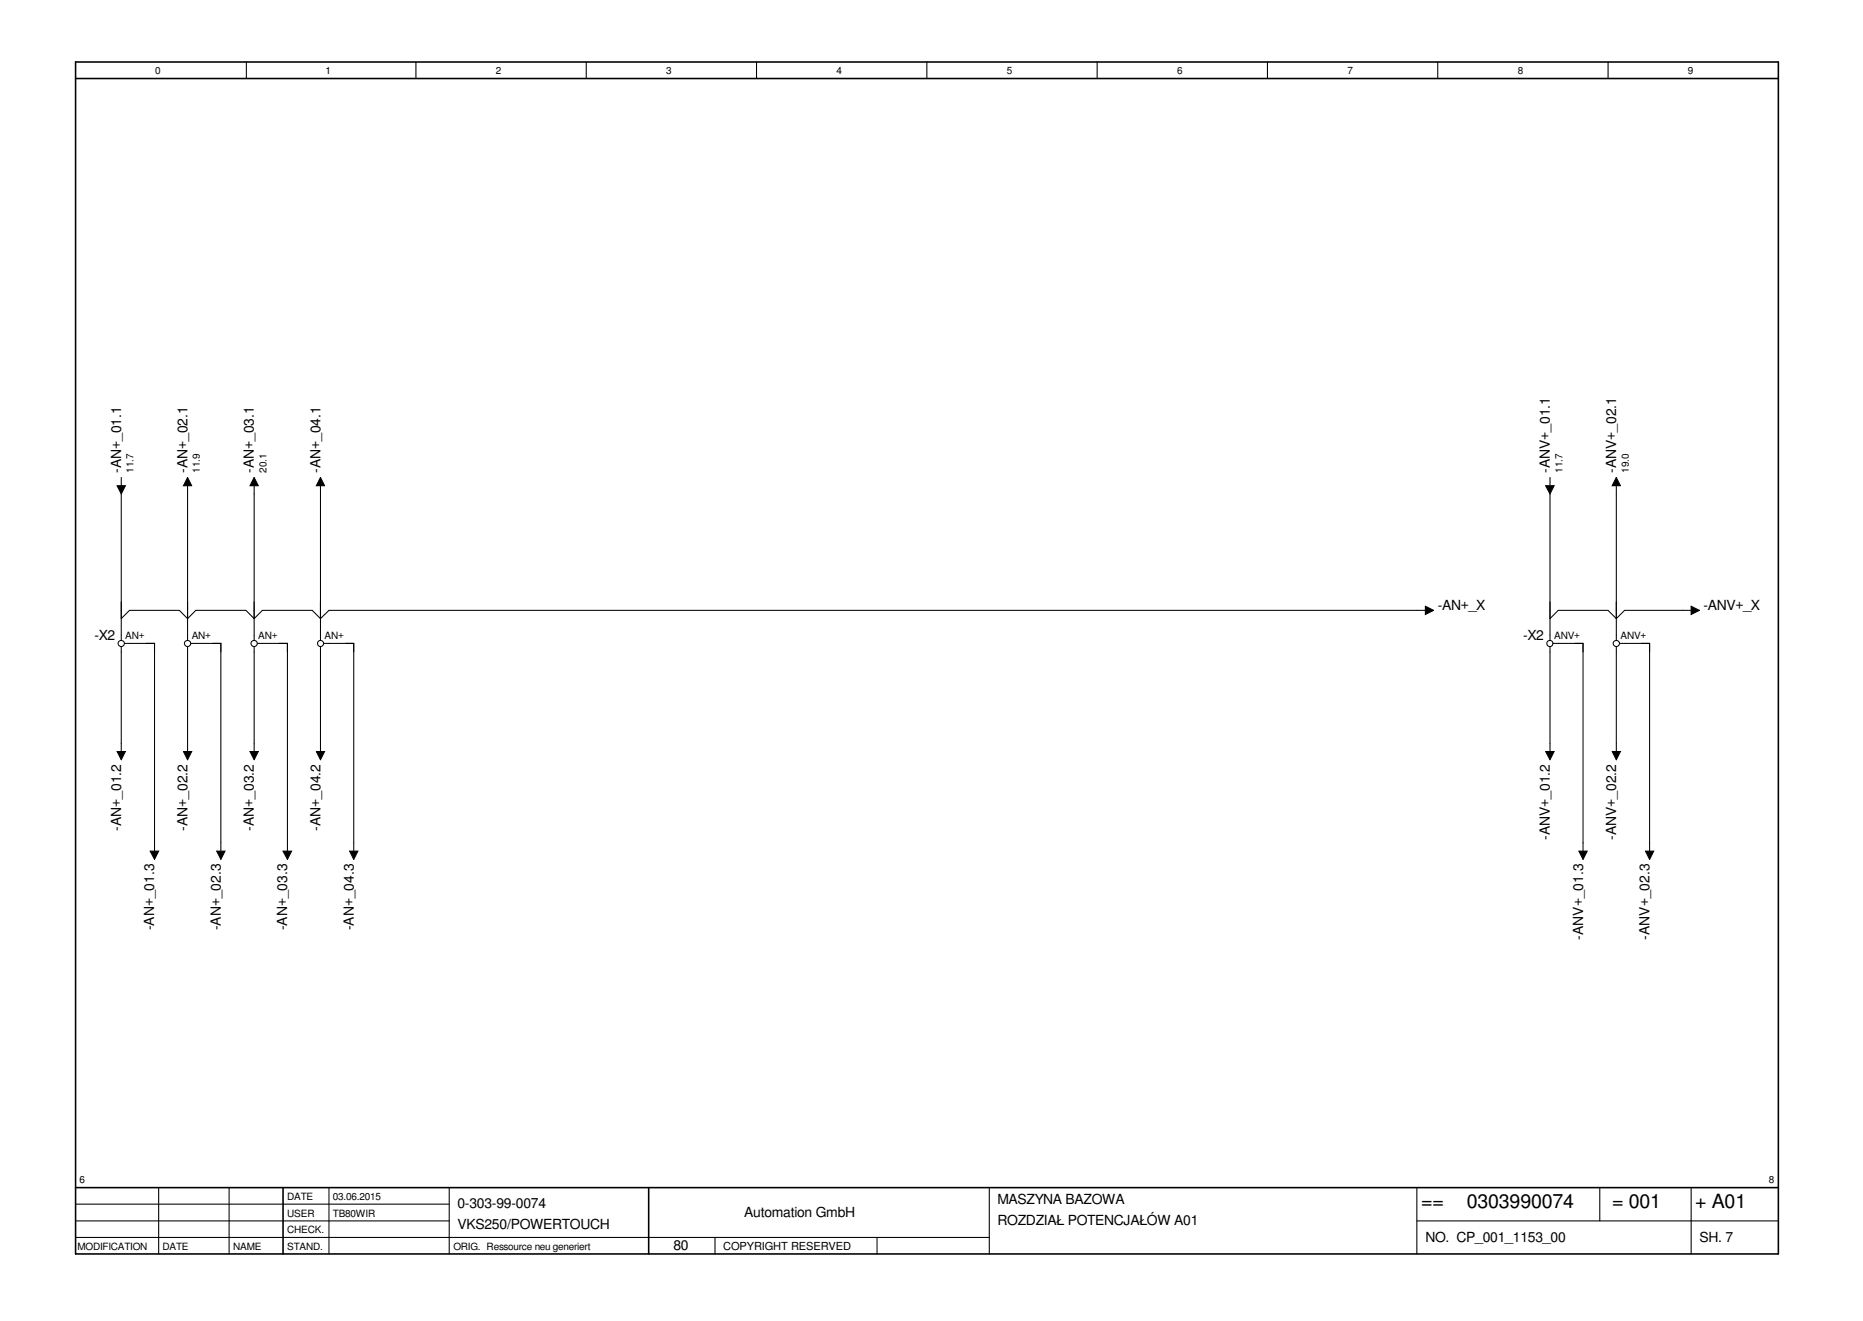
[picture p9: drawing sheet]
<svg xmlns="http://www.w3.org/2000/svg" width="297mm" height="211mm" viewBox="0 0 297 211" stroke-linecap="round" stroke-linejoin="round" font-family="sans-serif">
<defs><g id="words">
<g font-size="3.1">
<text x="226.6" y="192.9">==</text>
<text x="233.9" y="192.6">0303990074</text>
<text x="257" y="192.9">= 001</text>
<text x="270.3" y="192.9">+ A01</text>
</g>
<g font-size="2.2">
<text x="19.3" y="75.4" transform="rotate(-90 19.3 75.4)">-AN+_01.1</text>
<text x="29.9" y="75.4" transform="rotate(-90 29.9 75.4)">-AN+_02.1</text>
<text x="40.5" y="75.4" transform="rotate(-90 40.5 75.4)">-AN+_03.1</text>
<text x="51.1" y="75.4" transform="rotate(-90 51.1 75.4)">-AN+_04.1</text>
<text x="247.1" y="75.4" transform="rotate(-90 247.1 75.4)">-ANV+_01.1</text>
<text x="257.7" y="75.4" transform="rotate(-90 257.7 75.4)">-ANV+_02.1</text>
<text x="229.2" y="97.3">-AN+_X</text>
<text x="271.6" y="97.3">-ANV+_X</text>
<text x="15.1" y="102.1">-X2</text>
<text x="242.9" y="102.1">-X2</text>
<text x="19.3" y="132.4" transform="rotate(-90 19.3 132.4)">-AN+_01.2</text>
<text x="29.9" y="132.4" transform="rotate(-90 29.9 132.4)">-AN+_02.2</text>
<text x="40.5" y="132.4" transform="rotate(-90 40.5 132.4)">-AN+_03.2</text>
<text x="51.1" y="132.4" transform="rotate(-90 51.1 132.4)">-AN+_04.2</text>
<text x="247.1" y="133.9" transform="rotate(-90 247.1 133.9)">-ANV+_01.2</text>
<text x="257.7" y="133.9" transform="rotate(-90 257.7 133.9)">-ANV+_02.2</text>
<text x="24.6" y="148.3" transform="rotate(-90 24.6 148.3)">-AN+_01.3</text>
<text x="35.2" y="148.3" transform="rotate(-90 35.2 148.3)">-AN+_02.3</text>
<text x="45.8" y="148.3" transform="rotate(-90 45.8 148.3)">-AN+_03.3</text>
<text x="56.4" y="148.3" transform="rotate(-90 56.4 148.3)">-AN+_04.3</text>
<text x="252.4" y="149.8" transform="rotate(-90 252.4 149.8)">-ANV+_01.3</text>
<text x="263" y="149.8" transform="rotate(-90 263 149.8)">-ANV+_02.3</text>
<text x="159" y="192">MASZYNA BAZOWA</text>
<text x="72.9" y="192.6">0-303-99-0074</text>
<text x="72.9" y="195.9">VKS250/POWERTOUCH</text>
<text x="118.6" y="194.1">Automation GmbH</text>
<text x="159" y="195.3">ROZDZIAŁ POTENCJAŁÓW A01</text>
<text x="227.3" y="197.9">NO. CP_001_1153_00</text>
<text x="271" y="197.9">SH. 7</text>
<text x="107.4" y="199.3">80</text>
</g>
<text font-size="1.8" x="115.3" y="199.3">COPYRIGHT RESERVED</text>
<g font-size="1.6">
<text x="24.8" y="11.9">0</text>
<text x="51.9" y="11.9">1</text>
<text x="79.1" y="11.9">2</text>
<text x="106.2" y="11.9">3</text>
<text x="133.4" y="11.9">4</text>
<text x="160.5" y="11.9">5</text>
<text x="187.7" y="11.9">6</text>
<text x="214.8" y="11.9">7</text>
<text x="242" y="11.9">8</text>
<text x="269.1" y="11.9">9</text>
<text x="21.3" y="75.4" transform="rotate(-90 21.3 75.4)">11.7</text>
<text x="31.9" y="75.4" transform="rotate(-90 31.9 75.4)">11.9</text>
<text x="42.5" y="75.4" transform="rotate(-90 42.5 75.4)">20.1</text>
<text x="249.1" y="75.4" transform="rotate(-90 249.1 75.4)">11.7</text>
<text x="259.7" y="75.4" transform="rotate(-90 259.7 75.4)">19.0</text>
<text x="20" y="101.9">AN+</text>
<text x="30.6" y="101.9">AN+</text>
<text x="41.2" y="101.9">AN+</text>
<text x="51.8" y="101.9">AN+</text>
<text x="247.8" y="101.9">ANV+</text>
<text x="258.4" y="101.9">ANV+</text>
<text x="12.7" y="188.6">6</text>
<text x="45.8" y="191.3">DATE</text>
<text x="53.1" y="191.3">03.06.2015</text>
<text x="282" y="188.6">8</text>
<text x="45.8" y="196.6">CHECK.</text>
<text x="45.8" y="194">USER</text>
<text x="53.1" y="194">TB80WIR</text>
<text x="12.4" y="199.3">MODIFICATION</text>
<text x="25.9" y="199.3">DATE</text>
<text x="37.2" y="199.3">NAME</text>
<text x="45.8" y="199.3">STAND.</text>
<text x="72.3" y="199.3">ORIG. Ressource neu generiert</text>
</g>
</g></defs>
<path d="M202.3 9.7l-190.4 190.4M11.9 156.8l61.8 43.3" fill="none" stroke="#fff" stroke-width=".16"/>
<path d="M12 9.9h271.5v190h-271.5zM12 12.5h271.5M12 189.3h271.5M45.1 189.3v10.6M103.4 189.3v10.6" fill="none" stroke="#000" stroke-width=".25"/>
<g fill="none" stroke="#000" stroke-width=".17">
<path d="M39.3 9.9v2.6M66.3 9.9v2.6M93.5 9.9v2.6M120.6 9.9v2.6M147.8 9.9v2.6M174.9 9.9v2.6M202.1 9.9v2.6M229.2 9.9v2.6M256.4 9.9v2.6M18.7 77.4h1.3l-.7 1.4zM19.3 76.1v1.3M19.3 78.8v23.3"/>
<path d="M29.9 76.1l.7 1.3h-1.4zM29.9 77.4v24.7M40.5 76.1l.7 1.3h-1.3zM40.5 77.4v24.7M51.1 76.1l.7 1.3h-1.4zM51.1 77.4v24.7M246.4 77.4h1.4l-.7 1.4zM247.1 78.8v23.3M247.1 76.1v1.3M257.7 76.1l.7 1.3h-1.4zM257.7 77.4v24.7M39.2 97.3l1.3 1.3 1.3-1.3h8l1.3 1.3 1.3-1.3h174.9"/>
<path d="M39.2 97.3h-8l-1.3 1.3-1.3-1.3h-8l-1.3 1.3M227.3 96.7l1.3 .6-1.3 .7zM269.6 97.3h-10.6l-1.3 1.3-1.3-1.3h-8l-1.3 1.3M269.6 96.7l1.4 .6-1.4 .7zM18.7 119.8h1.3l-.7 1.3zM19.3 103.1v16.7M19.8 102.6h4.8v33.1M23.3 102.6h1.3v1.3M29.2 119.8h1.4l-.7 1.3zM29.9 103.1v16.7M30.4 102.6h4.8v33.1M33.9 102.6h1.3v1.3"/>
<path d="M39.9 119.8h1.3l-.7 1.3zM40.5 103.1v16.7M41 102.6h4.8v33.1M44.5 102.6h1.3v1.3M50.4 119.8h1.4l-.7 1.3zM51.1 103.1v16.7M51.6 102.6h4.8v33.1M55.1 102.6h1.3v1.3M246.4 119.8h1.4l-.7 1.3zM247.1 103.1v16.7M247.6 102.6h4.8v33.1M251.1 102.6h1.3v1.3"/>
<path d="M257 119.8h1.4l-.7 1.3zM257.7 103.1v16.7M258.2 102.6h4.8v33.1M261.7 102.6h1.3v1.3M23.9 135.7h1.4l-.7 1.3zM34.6 135.7h1.3l-.7 1.3zM45.1 135.7h1.4l-.7 1.3zM55.7 135.7h1.4l-.7 1.3zM251.7 135.7h1.4l-.7 1.3zM262.4 135.7h1.3l-.7 1.3zM12 194.7h59.6M12 192h59.6"/>
<path d="M12.1 197.3h145.6M25.3 189.3v10.6M36.5 189.3v10.6M52.5 189.3v10.6M71.6 189.3v10.6M114 197.3v2.6M157.7 189.3v10.6M225.9 194.7h57.6M225.9 189.3v10.6M255.1 189.3v5.4M269.6 189.3v10.6"/>
<circle cx="19.3" cy="102.6" r=".49"/>
<circle cx="29.9" cy="102.6" r=".49"/>
<circle cx="40.5" cy="102.6" r=".49"/>
<circle cx="51.1" cy="102.6" r=".49"/>
<circle cx="247.1" cy="102.6" r=".49"/>
<circle cx="257.7" cy="102.6" r=".49"/>
</g>
<path d="M139.8 197.3v2.6" fill="none" stroke="#000" stroke-width=".16"/>
<g fill="#000">
<path d="M18.7 77.4h1.3l-.7 1.4zM29.9 76.1l.7 1.3h-1.4zM40.5 76.1l.7 1.3h-1.3zM51.1 76.1l.7 1.3h-1.4zM246.4 77.4h1.4l-.7 1.4zM257.7 76.1l.7 1.3h-1.4zM227.3 96.7l1.3 .6-1.3 .7zM269.6 96.7l1.4 .6-1.4 .7zM18.7 119.8h1.3l-.7 1.3zM23.9 135.7h1.4l-.7 1.3zM29.2 119.8h1.4l-.7 1.3zM34.6 135.7h1.3l-.7 1.3z"/>
<path d="M39.9 119.8h1.3l-.7 1.3zM45.1 135.7h1.4l-.7 1.3zM50.4 119.8h1.4l-.7 1.3zM55.7 135.7h1.4l-.7 1.3zM246.4 119.8h1.4l-.7 1.3zM251.7 135.7h1.4l-.7 1.3zM257 119.8h1.4l-.7 1.3zM262.4 135.7h1.3l-.7 1.3z"/>
</g>
<use href="#words"/>
</svg>
